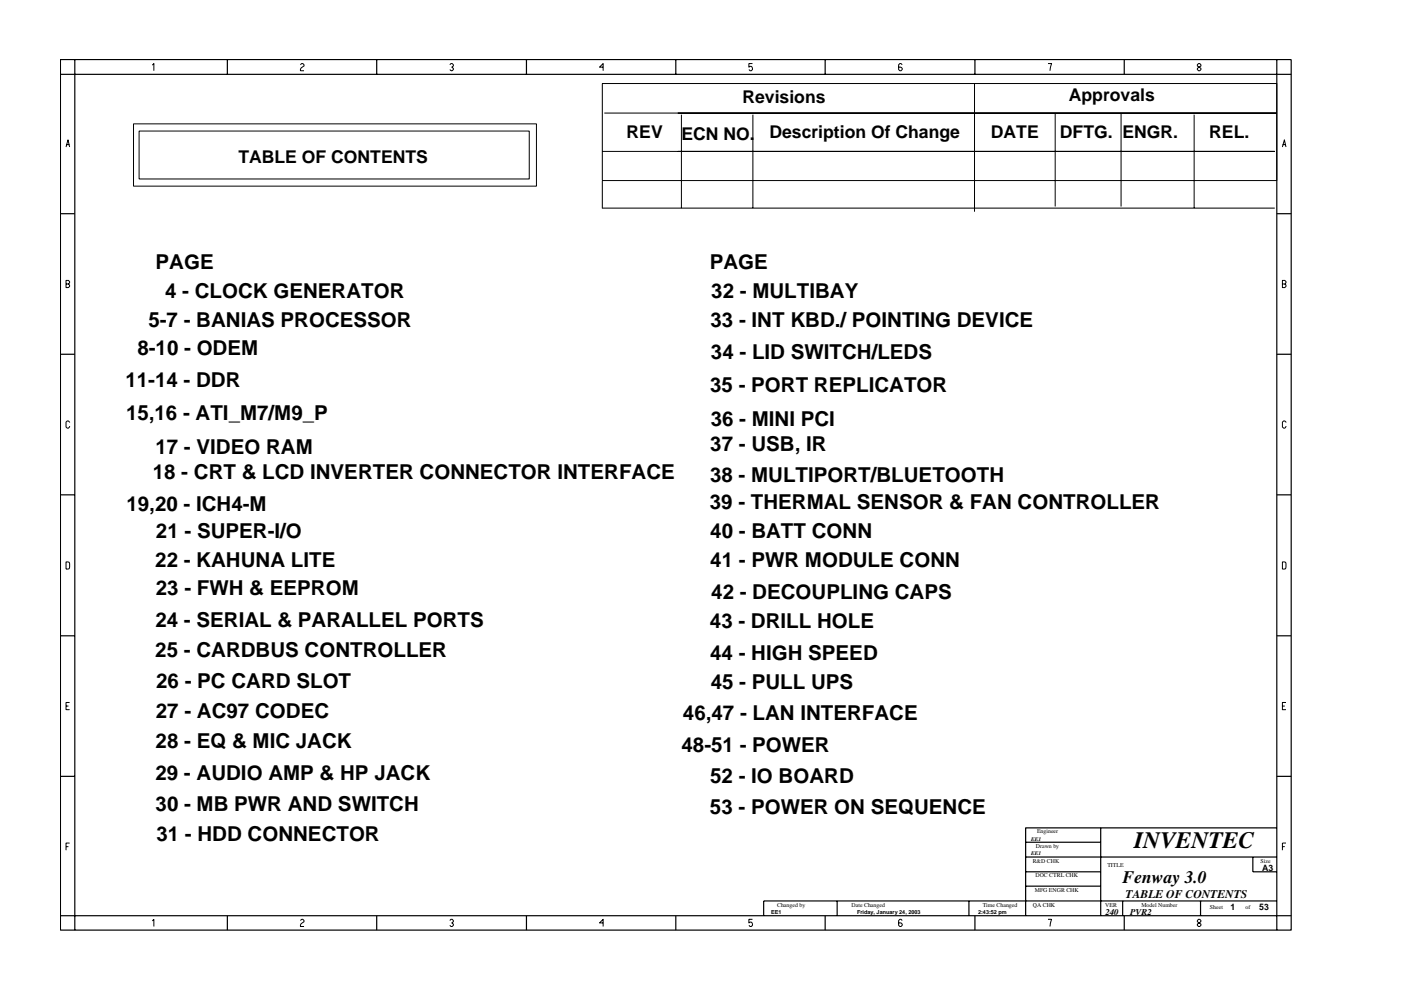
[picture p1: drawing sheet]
<svg xmlns="http://www.w3.org/2000/svg" width="297mm" height="210mm" viewBox="0 0 297 210" stroke-linecap="round" stroke-linejoin="round" font-family="sans-serif">
<defs><g id="words">
<text font-size="5" x="240.5" y="179.7">INVENTEC</text>
<g font-size="4.4">
<text x="33" y="57.1">PAGE</text>
<text x="150.5" y="57.1">PAGE</text>
<text x="35" y="63.2">4 - CLOCK GENERATOR</text>
<text x="150.8" y="63.2">32 - MULTIBAY</text>
<text x="31.5" y="69.3">5-7 - BANIAS PROCESSOR</text>
<text x="150.7" y="69.3">33 - INT KBD./ POINTING DEVICE</text>
<text x="29.1" y="75.3">8-10 - ODEM</text>
<text x="150.7" y="76">34 - LID SWITCH/LEDS</text>
<text x="26.6" y="82">11-14 - DDR</text>
<text x="150.6" y="83.1">35 - PORT REPLICATOR</text>
<text x="26.7" y="89.1">15,16 - ATI_M7/M9_P</text>
<text x="150.6" y="95.7">37 - USB, IR</text>
<text x="150.7" y="90.3">36 - MINI PCI</text>
<text x="32.4" y="101.5">18 - CRT &amp; LCD INVERTER CONNECTOR INTERFACE</text>
<text x="33" y="96.3">17 - VIDEO RAM</text>
<text x="150.5" y="108">39 - THERMAL SENSOR &amp; FAN CONTROLLER</text>
<text x="150.5" y="102.3">38 - MULTIPORT/BLUETOOTH</text>
<text x="26.8" y="108.3">19,20 - ICH4-M</text>
<text x="33.1" y="114">21 - SUPER-I/O</text>
<text x="150.6" y="114.1">40 - BATT CONN</text>
<text x="32.9" y="120.1">22 - KAHUNA LITE</text>
<text x="150.6" y="120.1">41 - PWR MODULE CONN</text>
<text x="33" y="126.2">23 - FWH &amp; EEPROM</text>
<text x="150.8" y="126.9">42 - DECOUPLING CAPS</text>
<text x="33" y="132.9">24 - SERIAL &amp; PARALLEL PORTS</text>
<text x="150.5" y="133.2">43 - DRILL HOLE</text>
<text x="32.9" y="139.2">25 - CARDBUS CONTROLLER</text>
<text x="150.6" y="140">44 - HIGH SPEED</text>
<text x="33.1" y="146">26 - PC CARD SLOT</text>
<text x="150.7" y="146.1">45 - PULL UPS</text>
<text x="33" y="152.2">27 - AC97 CODEC</text>
<text x="144.8" y="152.6">46,47 - LAN INTERFACE</text>
<text x="33" y="158.6">28 - EQ &amp; MIC JACK</text>
<text x="144.5" y="159.3">48-51 - POWER</text>
<text x="33" y="165.4">29 - AUDIO AMP &amp; HP JACK</text>
<text x="150.6" y="165.9">52 - IO BOARD</text>
<text x="33" y="172">30 - MB PWR AND SWITCH</text>
<text x="150.5" y="172.6">53 - POWER ON SEQUENCE</text>
<text x="33.2" y="178.4">31 - HDD CONNECTOR</text>
</g>
<g font-size="3.7">
<text x="157.4" y="21.8">Revisions</text>
<text x="226.6" y="21.4">Approvals</text>
<text x="132.8" y="29.2">REV</text>
<text x="144.5" y="29.6">ECN NO.</text>
<text x="163.1" y="29.2">Description Of Change</text>
<text x="210.1" y="29.2">DATE</text>
<text x="224.7" y="29.2">DFTG.</text>
<text x="238" y="29.2">ENGR.</text>
<text x="256.4" y="29.2">REL.</text>
<text x="50.5" y="34.7">TABLE OF CONTENTS</text>
<text x="238" y="187.3">Fenway 3.0</text>
</g>
<text font-size="2.5" x="238.6" y="190.4">TABLE OF CONTENTS</text>
<g font-size="1.9">
<text x="267.6" y="184.6">A3</text>
<text x="234.4" y="194.1">240</text>
<text x="239.6" y="194.1">PVR2</text>
<text x="260.9" y="192.9">1</text>
<text x="267" y="192.9">53</text>
</g>
<g font-size="1.2">
<text x="218.6" y="178.2">EE1</text>
<text x="219.6" y="179.8">Drawn by</text>
<text x="219.9" y="176.7">Engineer</text>
<text x="218.6" y="181.3">EE1</text>
<text x="219" y="182.9">R&amp;D CHK</text>
<text x="234.8" y="183.8">TITLE</text>
<text x="267.3" y="182.9">Size</text>
<text x="219.4" y="189.2">MFG ENGR CHK</text>
<text x="219.5" y="186">DOC CTRL CHK</text>
<text x="163.5" y="193.7">EE1</text>
<text x="164.8" y="192.2">Changed by</text>
<text x="180.6" y="192.2">Date Changed</text>
<text x="181.7" y="193.7">Friday, January 24, 2003</text>
<text x="207.4" y="193.7">2:43:52 pm</text>
<text x="208.4" y="192.2">Time Changed</text>
<text x="219" y="192.2">QA CHK</text>
<text x="234.3" y="192.2">VER</text>
<text x="242" y="192.2">Model Number</text>
<text x="256.5" y="192.7">Sheet</text>
<text x="264.1" y="192.7">of</text>
</g>
</g></defs>
<g fill="none" stroke="#000" stroke-width=".25">
<path d="M12.8 12.6h261v184.6h-261zM12.8 15.8h261M15.9 12.6v184.6M48.2 12.6v3.2M79.9 12.6v3.2M111.6 12.6v3.2M143.3 12.6v3.2M174.9 12.6v3.2M206.7 12.6v3.2M238.4 12.6v3.2M270.7 12.6v184.6M12.8 45.3h3.1"/>
<path d="M270.7 45.3h3.1M12.8 75.1h3.1M270.7 75.1h3.1M12.8 104.9h3.1M270.7 104.9h3.1M12.8 134.8h3.1M270.7 134.8h3.1M12.8 164.6h3.1M217.5 178.6h15.9M233.4 175.5v18.7M270.7 175.5h-53.2v18.7M270.7 164.6h3.1"/>
<path d="M12.8 194.2h261M48.2 194.2v3M79.9 194.2v3M111.6 194.2v3M143.3 194.2v3M174.9 194.2v3M177.5 191v3.2M205.4 191v3.2M206.7 194.2v3M217.5 181.7h53.2M217.5 184.8h15.9M217.5 187.9h15.9"/>
<path d="M238 191v3.2M238.4 194.2v3M254.5 191v3.2M265.6 181.7v3.1h5.1M270.7 191h-108.8v3.2"/>
</g>
<g fill="none" stroke="#000" stroke-width=".21">
<path d="M32.3 13.8l.3-.3v1.5M63.7 13.7l.3-.2h.2l.3 .2v.3l-.5 .3-.3 .4v.3h.8M95.4 13.7l.2-.2h.3l.2 .2v.3l-.3 .2 .3 .3v.2l-.2 .3h-.3l-.2-.3M127.7 17.7h143v20.6h-143zM127.9 14.2h-.8l.8-.7v1.5M159.5 13.5h-.7v.7l.2-.1a.5 .5 0 0 1 .5 .6l-.2 .3h-.3l-.2-.3M191.3 13.7l-.3-.2h-.2l-.3 .2v1l.3 .3h.2l.3-.3v-.2l-.3-.3h-.5M206.6 17.7v27.2M222.2 13.5h.8l-.4 1.5M253.9 13.7l.2-.2h.3l.2 .2v.3l-.7 .5v.2l.2 .3h.3l.2-.3v-.2l-.7-.5zM14 31.2l.4-1.6 .4 1.6M14.1 30.7h.6"/>
<path d="M28.3 26.3h85.4v13.2h-85.4zM29.5 27.8h82.7v10.1h-82.7zM127.7 32.1h142.6M127.7 38.4v5.8M128.1 24h142.6M144.5 24.3v19.8M159.6 24.3v19.8M223.7 24v19.8M237.7 24v19.8M253.2 24.3v19.8M271.9 31.2l.4-1.6 .4 1.6M272 30.7h.6"/>
<path d="M14 59.5h.5l.3 .2v.3l-.3 .2 .3 .3v.2l-.3 .3h-.5zM127.7 44.1h142.6M14 60.2h.5M271.9 60.2h.5l.3-.2v-.3l-.3-.2h-.5v1.5h.5l.3-.3v-.2l-.3-.3M14.8 89.6l-.3-.3h-.2l-.3 .2v1l.3 .3h.2l.3-.4M272.7 89.6l-.3-.3h-.3l-.2 .2v1l.2 .3h.3l.3-.4M14 119.1l.7 .1v1.4l-.7 .1zM271.9 119.1l.7 .1v1.4l-.7 .1zM14 149.7h.5M14.8 148.9h-.8v1.6h.8M271.9 149.7h.5M272.7 148.9h-.8v1.6h.8"/>
<path d="M14 179.5h.5M14.8 178.7h-.8v1.6M271.9 179.5h.5M272.7 178.7h-.8v1.6M32.3 195.3l.3-.4v1.5M63.7 195.2l.3-.3h.2l.3 .3v.2l-.7 .5-.1 .3v.2h.8M95.4 195.2l.2-.3h.3l.2 .3v.2l-.3 .3 .3 .2v.3l-.2 .2h-.3l-.2-.2M127.9 195.7h-.8l.8-.8v1.5M159.5 194.9h-.7v.8l.2-.2a.5 .5 0 0 1 .5 .7l-.2 .2h-.3l-.2-.2M191.3 195.2l-.3-.3h-.2l-.3 .3v1l.3 .2h.2l.3-.2v-.3l-.3-.2h-.5M222.2 194.9h.8l-.4 1.5M254.1 194.9l-.2 .3v.2l.7 .5v.3l-.2 .2h-.3l-.2-.2v-.3l.7-.5v-.2l-.2-.3z"/>
</g>
<use href="#words"/>
</svg>
